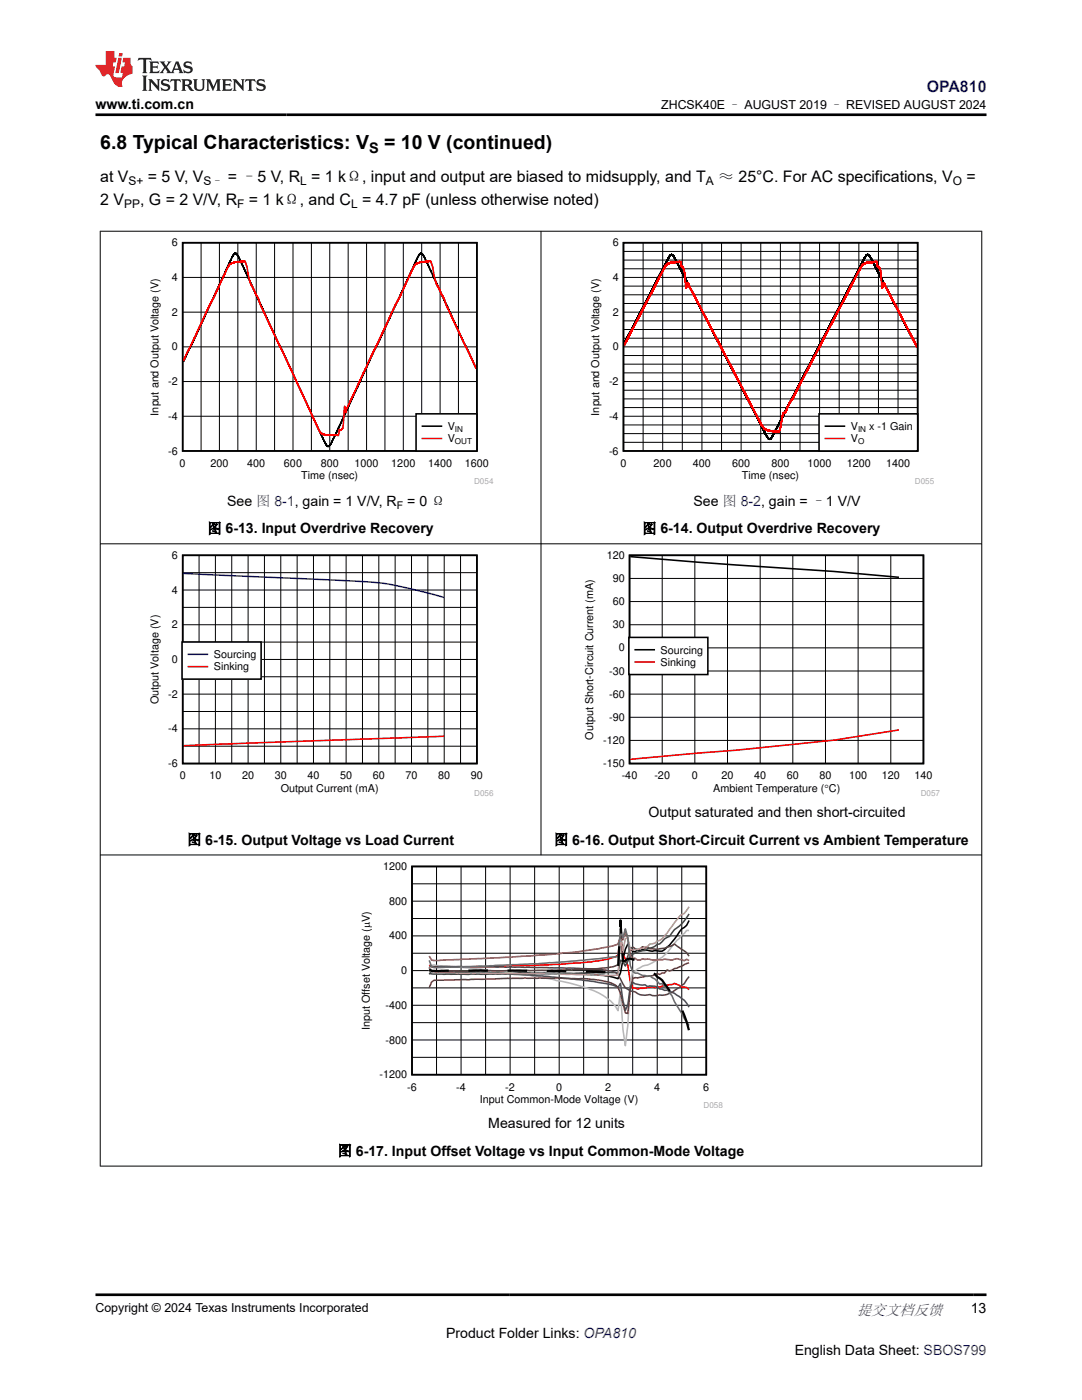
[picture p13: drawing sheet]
<svg xmlns="http://www.w3.org/2000/svg" width="216mm" height="279mm" viewBox="0 0 216 279" stroke-linecap="round" stroke-linejoin="round" font-family="sans-serif">
<defs><g id="words">
<g font-size="3.9">
<text x="20" y="29.8">6.8 Typical Characteristics: V</text>
<text x="76.7" y="29.8">= 10 V (continued)</text>
</g>
<text font-size="3.2" fill="#00f" x="184.9" y="18.3">OPA810</text>
<g font-size="3.2">
<text x="20" y="40.8">2 V</text>
<text x="20" y="36.3">at V</text>
<text x="27.9" y="40.8">, G = 2 V/V, R</text>
<text x="29.5" y="36.3">= 5 V, V</text>
<text x="45.5" y="36.3">= –5 V, R = 1 kΩ, input and output are biased to midsupply, and T</text>
<text x="49.7" y="40.8">= 1 kΩ, and C = 4.7 pF (unless otherwise noted)</text>
<text x="143.3" y="36.3">≈ 25°C. For AC specifications, V</text>
<text x="192.8" y="36.3">=</text>
</g>
<text font-size="3" fill="#00f" x="171" y="262.4">提交文档反馈</text>
<text font-size="2.9" x="73.6" y="30.6">S</text>
<g font-size="2.8">
<text x="19" y="21.7">www.ti.com.cn</text>
<text x="45.3" y="100.9">See 图 8-1, gain = 1 V/V, R</text>
<text x="81.3" y="100.9">= 0 Ω</text>
<text x="138.4" y="100.9">See 图 8-2, gain = –1 V/V</text>
<text x="41.4" y="106.4">图 6-13. Input Overdrive Recovery</text>
<text x="128.2" y="106.4">图 6-14. Output Overdrive Recovery</text>
<text x="129.4" y="163">Output saturated and then short-circuited</text>
<text x="37.3" y="168.5">图 6-15. Output Voltage vs Load Current</text>
<text x="110.6" y="168.5">图 6-16. Output Short-Circuit Current vs Ambient Temperature</text>
<text x="97.4" y="225.1">Measured for 12 units</text>
<text x="67.4" y="230.6">图 6-17. Input Offset Voltage vs Input Common-Mode Voltage</text>
<text x="193.7" y="262.1">13</text>
<text x="89" y="266.9">Product Folder Links: OPA810</text>
<text x="158.6" y="270.3">English Data Sheet: SBOS799</text>
</g>
<g font-size="2.5">
<text x="131.9" y="21.8">ZHCSK40E – AUGUST 2019 – REVISED AUGUST 2024</text>
<text x="19" y="261.8">Copyright © 2024 Texas Instruments Incorporated</text>
</g>
<g font-size="2.4">
<text x="24.8" y="41.5">PP</text>
<text x="25.6" y="36.9">S+</text>
<text x="40.6" y="36.9">S–</text>
<text x="47.3" y="41.5">F</text>
<text x="59.9" y="36.9">L</text>
<text x="70" y="41.5">L</text>
<text x="140.8" y="36.9">A</text>
<text x="190.1" y="36.9">O</text>
</g>
<g font-size="2.2">
<text x="34.3" y="49.1">6</text>
<text x="122.3" y="49.1">6</text>
<text x="34.3" y="56.1">4</text>
<text x="122.3" y="56.1">4</text>
<text x="34.3" y="63">2</text>
<text x="122.3" y="63">2</text>
<text x="34.3" y="69.9">0</text>
<text x="122.3" y="69.9">0</text>
<text x="33.6" y="76.9">-2</text>
<text x="121.5" y="76.9">-2</text>
<text x="31.6" y="82.9" transform="rotate(-90 31.6 82.9)">Input and Output Voltage (V)</text>
<text x="33.6" y="83.8">-4</text>
<text x="119.6" y="82.9" transform="rotate(-90 119.6 82.9)">Input and Output Voltage (V)</text>
<text x="121.5" y="83.8">-4</text>
<text x="89.4" y="85.8">V</text>
<text x="89.4" y="88.3">V</text>
<text x="169.8" y="85.8">V</text>
<text x="169.8" y="88.3">V</text>
<text x="173.4" y="85.8">x -1 Gain</text>
<text x="33.6" y="90.7">-6</text>
<text x="35.8" y="93.2">0</text>
<text x="42" y="93.2">200</text>
<text x="49.3" y="93.2">400</text>
<text x="56.7" y="93.2">600</text>
<text x="60.1" y="95.6">Time (nsec)</text>
<text x="64" y="93.2">800</text>
<text x="70.7" y="93.2">1000</text>
<text x="78.1" y="93.2">1200</text>
<text x="85.4" y="93.2">1400</text>
<text x="92.8" y="93.2">1600</text>
<text x="121.5" y="90.7">-6</text>
<text x="123.8" y="93.2">0</text>
<text x="130.4" y="93.2">200</text>
<text x="138.3" y="93.2">400</text>
<text x="146.1" y="93.2">600</text>
<text x="148" y="95.6">Time (nsec)</text>
<text x="153.9" y="93.2">800</text>
<text x="161.1" y="93.2">1000</text>
<text x="169" y="93.2">1200</text>
<text x="176.8" y="93.2">1400</text>
<text x="34.3" y="111.5">6</text>
<text x="121.1" y="111.5">120</text>
<text x="34.3" y="118.5">4</text>
<text x="122.3" y="116.1">90</text>
<text x="34.3" y="125.4">2</text>
<text x="122.3" y="125.4">30</text>
<text x="122.3" y="120.8">60</text>
<text x="42.7" y="131.3">Sourcing</text>
<text x="123.5" y="130">0</text>
<text x="131.8" y="130.4">Sourcing</text>
<text x="34.3" y="132.3">0</text>
<text x="42.7" y="133.8">Sinking</text>
<text x="121.5" y="134.6">-30</text>
<text x="131.8" y="132.9">Sinking</text>
<text x="31.6" y="140.5" transform="rotate(-90 31.6 140.5)">Output Voltage (V)</text>
<text x="33.6" y="139.2">-2</text>
<text x="121.5" y="143.9">-90</text>
<text x="121.5" y="139.2">-60</text>
<text x="33.6" y="146.2">-4</text>
<text x="118.4" y="147.6" transform="rotate(-90 118.4 147.6)">Output Short-Circuit Current (mA)</text>
<text x="120.3" y="148.5">-120</text>
<text x="33.6" y="153.1">-6</text>
<text x="35.9" y="155.6">0</text>
<text x="41.8" y="155.6">10</text>
<text x="48.3" y="155.6">20</text>
<text x="54.8" y="155.6">30</text>
<text x="61.3" y="155.6">40</text>
<text x="67.9" y="155.6">50</text>
<text x="74.4" y="155.6">60</text>
<text x="80.9" y="155.6">70</text>
<text x="87.4" y="155.6">80</text>
<text x="94" y="155.6">90</text>
<text x="120.3" y="153.1">-150</text>
<text x="124.1" y="155.6">-40</text>
<text x="130.6" y="155.6">-20</text>
<text x="138" y="155.6">0</text>
<text x="144" y="155.6">20</text>
<text x="150.5" y="155.6">40</text>
<text x="157" y="155.6">60</text>
<text x="163.5" y="155.6">80</text>
<text x="169.4" y="155.6">100</text>
<text x="175.9" y="155.6">120</text>
<text x="182.5" y="155.6">140</text>
<text x="56" y="158">Output Current (mA)</text>
<text x="142.3" y="158">Ambient Temperature (qC)</text>
<text x="76.5" y="173.6">1200</text>
<text x="77.7" y="180.6">800</text>
<text x="77.7" y="187.5">400</text>
<text x="80.1" y="194.4">0</text>
<text x="76.9" y="201.3">-400</text>
<text x="73.8" y="205.6" transform="rotate(-90 73.8 205.6)">Input Offset Voltage (PV)</text>
<text x="76.9" y="208.3">-800</text>
<text x="75.7" y="215.2">-1200</text>
<text x="81.3" y="217.6">-6</text>
<text x="91" y="217.6">-4</text>
<text x="95.7" y="220.1">Input Common-Mode Voltage (V)</text>
<text x="100.8" y="217.6">-2</text>
<text x="111" y="217.6">0</text>
<text x="120.8" y="217.6">2</text>
<text x="130.5" y="217.6">4</text>
<text x="140.3" y="217.6">6</text>
</g>
<text font-size="2.1" x="79.2" y="101.5">F</text>
<g font-size="1.6">
<text x="90.8" y="86.2">IN</text>
<text x="90.8" y="88.6">OUT</text>
<text x="171.2" y="86.2">IN</text>
<text x="171.2" y="88.6">O</text>
</g>
<g font-size="1.6" fill="#a8a8a8">
<text x="94.6" y="96.6">D054</text>
<text x="182.6" y="96.6">D055</text>
<text x="94.6" y="159">D056</text>
<text x="183.7" y="159">D057</text>
<text x="140.4" y="221">D058</text>
</g>
</g></defs>
<path d="M36.5 48.4h58.7v41.6h-58.7zM36.6 72.2l9.3-20.1 .8-1.4 .4-.1 .5 .7 1 2.1 15.5 33.5 1 1.9 .3 .3h.2l.5-.6 1.2-2.5 15.7-33.9 .7-1.4 .4-.2 .5 .7 .6 1.2 9.8 21.1" fill="none" stroke="#000" stroke-width=".31"/>
<g fill="none" stroke="#000" stroke-width=".2">
<path d="M36.5 55.4h58.7M40.1 48.4v41.6M43.8 48.4v41.6M47.5 48.4v41.6M51.1 48.4v41.6M54.8 48.4v41.6M58.5 48.4v41.6M62.1 48.4v41.6M65.8 48.4v41.6M69.5 48.4v41.6M73.1 48.4v41.6M76.8 48.4v41.6"/>
<path d="M80.5 48.4v41.6M84.1 48.4v41.6M87.8 48.4v41.6M91.5 48.4v41.6M36.5 76.1h58.7M36.5 69.2h58.7M36.5 62.3h58.7M36.5 83.1h58.7"/>
</g>
<path d="M36.6 72l9-18.9 .4-.5 .5-.2 2.4-.3 .3 1 .4 2.2 .5 1.5 1.4 2.7 .6 1.7 11.5 24.6 .4 .6 .6 .3 2.9 .2 .2-1.2 .1 .2 .3-.1 .3-.5 .4-4.2 .2 1.2 .3-1 9.7-20.6 .9-1.5 2.5-5.6 .5-.9 .4-.2 1-.3 1.6-.1 .4 1 .8 3.6 1.4 2.6 .7 1.9 5.8 12.3" fill="none" stroke="#f00" stroke-width=".31"/>
<path d="M83 82.6h12.1v7.4h-12.1z" fill-rule="evenodd" fill="#fff"/>
<path d="M124.4 48.4h58.7v41.6h-58.7zM124.6 68.5l8.5-16.5 .6-1 .4-.2 .6 .8 .9 1.9v-.2l8.4 16.3v-.3v.3v-.1l8.8 17.2v-.1l.4 .9v-.2l.4 .4 .1-.2v.1l.1-.1v.1l.3-.5v.1l.3-.7v.2l17.8-34.7v.1l.5-.9 .4-.4v.1v-.1l.3 .3v-.2l.6 .9 9 17.5M83 82.6h12.1v7.4h-12.1zM84.3 85.1h3.8" fill="none" stroke="#000" stroke-width=".31"/>
<path d="M124.6 68.9l8.2-15.8 .6-.6v.1l.1-.1 .1 .1 .1-.2 .1 .1v-.1v.1l.3-.2v.1v-.1l.1 .1v-.1v.2l.1-.2 .1 .1 .1-.1v.1l.2-.1 .1 .1v-.1v.1l.2-.2 .1 .2v-.2l.1 .2 .1-.2v.2v-.2l.1 .2 .1-.2 .1 .1v-.1v.1l.2-.1 .2 1h.1l.2 .2 .2 .6 .4 3.5 .3-1.1 .5 1.2 1.8 3.1 1.9 3.8v-.1l2.6 5.2v-.4v.3l7.9 15.3 .5 .7v-.1l.5 .4 .1-.1 .1 .2v-.1l.3 .2 .1-.1v.1l.1-.1 .1 .2 .1-.2v.2l.2-.1 .1 .1 .1-.1v.1l.1-.2v.2l.2-.1v.1l.2-.1 .1 .1v-.1l.1 .1v-.1l.1 .2 .1-.2 .2 .2 .1-.1v.1l.4-1.1v.1l.5-2.8v.1l.1-.2 .2 .1 .1-.3v.2l.9-2.1 .6-.7v.1l.5-1.3 .1 .1 12.6-24.4 .9-1.4 .1 .1 .1-.2v.2l.3-.3 .1 .1v-.2l.1 .2v-.1h.3l.1-.1v.1l.1-.1 .1 .1v-.2v.2l.2-.2 .1 .2v-.2v.2v-.2l.2 .2v-.1v.1l.3-.2v.1v-.1l.1 .1v-.1l.1 .1 .1-.1v.1l.1-.1 .1 .1 .2 .8 .2 .3 .1-.1 .3 .5 .3 3.7 .4-1.1 .4 1 1.9 3.5v-.1l4.3 8.4M84.3 87.5h3.8" fill="none" stroke="#f00" stroke-width=".31"/>
<g fill="none" stroke="#000" stroke-width=".2">
<path d="M124.4 58.8h58.7M124.4 57.1h58.7M124.4 55.4h58.7M124.4 53.6h58.7M124.4 51.9h58.7M124.4 50.2h58.7M128.3 48.4v41.6M132.2 48.4v41.6M136.1 48.4v41.6M140.1 48.4v41.6M144 48.4v41.6M147.9 48.4v41.6"/>
<path d="M151.8 48.4v41.6M155.7 48.4v41.6M159.6 48.4v41.6M163.5 48.4v41.6M167.5 48.4v41.6M171.4 48.4v41.6M175.3 48.4v41.6M179.2 48.4v41.6M124.4 79.6h58.7M124.4 77.9h58.7M124.4 76.1h58.7M124.4 74.4h58.7"/>
<path d="M124.4 72.7h58.7M124.4 71h58.7M124.4 69.2h58.7M124.4 67.5h58.7M124.4 65.8h58.7M124.4 64h58.7M124.4 62.3h58.7M124.4 60.6h58.7M124.4 88.3h58.7M124.4 86.5h58.7M124.4 84.8h58.7M124.4 83.1h58.7"/>
<path d="M124.4 81.3h58.7"/>
</g>
<path d="M163.4 82.6h19.7v7.4h-19.7z" fill-rule="evenodd" fill="#fff"/>
<path d="M163.4 82.6h19.7v7.4h-19.7zM164.7 85.1h3.8M36.5 110.8h58.7v41.6h-58.7z" fill="none" stroke="#000" stroke-width=".31"/>
<path d="M164.7 87.5h3.8M88.6 146.9l-52 1.9" fill="none" stroke="#f00" stroke-width=".31"/>
<g fill="none" stroke="#000" stroke-width=".2">
<path d="M36.5 117.8h58.7M36.5 114.3h58.7M39.7 110.8v41.6M43 110.8v41.6M46.2 110.8v41.6M49.5 110.8v41.6M52.8 110.8v41.6M56 110.8v41.6M59.3 110.8v41.6M62.6 110.8v41.6M65.8 110.8v41.6M69.1 110.8v41.6"/>
<path d="M72.3 110.8v41.6M75.6 110.8v41.6M78.8 110.8v41.6M82.1 110.8v41.6M85.4 110.8v41.6M88.6 110.8v41.6M91.9 110.8v41.6M36.5 138.5h58.7M36.5 135.1h58.7M36.5 131.6h58.7M36.5 128.1h58.7M36.5 124.7h58.7"/>
<path d="M36.5 121.2h58.7M36.5 148.9h58.7M36.5 145.5h58.7M36.5 142h58.7"/>
</g>
<path d="M36.6 114.4l31.2 1.4a61.7 61.7 0 0 1 18.2 2.7l2.6 .7" fill="none" stroke="#00f" stroke-width=".31"/>
<path d="M36.3 128.1h15.8v7.4h-15.8z" fill-rule="evenodd" fill="#fff"/>
<path d="M125.6 110.8h58.7v41.6h-58.7zM125.8 111.1l13.5 1.1 27 1.8 13.1 1.2M36.3 128.1h15.8v7.4h-15.8z" fill="none" stroke="#000" stroke-width=".31"/>
<path d="M37.6 130.6h3.8" fill="none" stroke="#00f" stroke-width=".31"/>
<path d="M37.6 133h3.8M179.4 145.7l-13.1 2-19.5 2-21 1.8" fill="none" stroke="#f00" stroke-width=".31"/>
<g fill="none" stroke="#000" stroke-width=".2">
<path d="M125.6 115.4h58.7M132.1 110.8v41.6M138.6 110.8v41.6M145.2 110.8v41.6M151.7 110.8v41.6M158.2 110.8v41.6M164.7 110.8v41.6M171.2 110.8v41.6M177.7 110.8v41.6M125.6 138.5h58.7M125.6 133.9h58.7M125.6 129.3h58.7"/>
<path d="M125.6 124.7h58.7M125.6 120.1h58.7M125.6 147.8h58.7M125.6 143.1h58.7"/>
</g>
<path d="M125.5 127.2h15.7v7.4h-15.7z" fill-rule="evenodd" fill="#fff"/>
<path d="M125.5 127.2h15.7v7.4h-15.7zM126.7 129.7h3.8M82.2 172.9h58.7v41.6h-58.7zM137.5 183.7l-.5 1-1 .7a15.7 15.7 0 0 1-3.9 4.4l-1.4-.1-.5 .1-2-.3-.5 .3-.5-.3-.5 .5-.5-.1-.4-.5-.5-1-.5 1-1 4.7-.5 1.2a20.6 20.6 0 0 0-6.3-.9l-5.4-.2-25-.1-.5-.2-.5-.8" fill="none" stroke="#000" stroke-width=".31"/>
<path d="M126.7 132.1h3.8M85.6 192.6a2.84 2.84 0 0 0 2.5 .4l17.1-.3 8.3-.4a33.2 33.2 0 0 0 9.3-1.4l.5-.3 .5-3.8 .5 3.7 1 2.1 .5 3.3 .4 1.3 1 .2 3-.5 .5 .2 1.9-.5 1.5-.1 .5-.3 .9 .4 .5 .4 1 .1 .5 .4" fill="none" stroke="#f00" stroke-width=".31"/>
<g fill="none" stroke="#000" stroke-width=".2">
<path d="M19.9 46.1h176.1M20 46.1v186.7M107.9 46.1v124.6M195.9 46.1v186.7M19.9 108.5h176.1M19.9 170.6h176.1M82.2 179.8h58.7M82.2 176.4h58.7M87.1 172.9v41.6M92 172.9v41.6M96.9 172.9v41.6M101.8 172.9v41.6"/>
<path d="M106.7 172.9v41.6M111.6 172.9v41.6M116.5 172.9v41.6M121.4 172.9v41.6M126.2 172.9v41.6M131.1 172.9v41.6M136 172.9v41.6M82.2 197.2h58.7M82.2 193.7h58.7M82.2 190.2h58.7M82.2 186.8h58.7M82.2 183.3h58.7"/>
<path d="M82.2 211h58.7M82.2 207.6h58.7M82.2 204.1h58.7M82.2 200.6h58.7M19.9 232.7h176.1"/>
</g>
<path d="M137.5 185.7h-.5l-.5 .6-.5 .3-.5 .7-.9 1a9.5 9.5 0 0 1-4.4 3.8l-1 .5a3.8 3.8 0 0 0-2.5 1.2l-.5 .1-.4 2.2-.5 8.5-.5 4.1-.5-3.3-.5-7.5-.5 3.8a10.7 10.7 0 0 0-6.3-4.5l-3.5-1-5.4-1.1-5.3-.9-6.9-.8-9.3-.8-.5 .1-.5 1.1" fill="none" stroke="#b8b8b8" stroke-width=".31"/>
<path d="M85.6 194.5l.5-.7 .5-.1 3.9 .1 15.2 .8 9.3 .9a48 48 0 0 1 7.8 1.3l.5 .3 .5-.8 .5 3.4 .5 1.9 .5-1 .5-3.7 .4-.9 .5 .3 1 .3 1-.1 .5 .4 .5-.1a2.36 2.36 0 0 1 1.9 .6l1 .2h.5a11.1 11.1 0 0 1 3.9 2.6l.5 .8" fill="none" stroke="#295c75" stroke-width=".31"/>
<path d="M137.5 182.4l-1 1.4-1 1a4.5 4.5 0 0 0-1.9 2.1l-1 .5-1 1-.5 .1a3.1 3.1 0 0 1-1.9 .8l-.5 .4-1.5 .3a2.47 2.47 0 0 0-1.9 1.9l-.5 .9-.5-.9-.5-.3-.5 2.5-29.8 .4-6.9-.1-1-.2" fill="none" stroke="#286b48" stroke-width=".31"/>
<path d="M85.6 190.8l.5 .8 1.5 .1 14.2-.6 13.7-1.2a45.4 45.4 0 0 0 7.8-1.5l.5-1.5 .5 .7 .5-1.7 .5 1.4 .5 3.3 .4 .7h.5l.5 .3h.5l.5-.2 .5 .1 .5-.1a3 3 0 0 0 1.9 .1l1 .1 .5-.2 1.5 .2 1-.3 1.4 .4 .5-.3 .5 .3" fill="none" stroke="#9d3939" stroke-width=".31"/>
<path d="M85.6 192.7l1 .2 17.1 .1 10.8 .2 4.4 .3a10.7 10.7 0 0 1 3.9 .6l.5 .4 1 1.9a3.1 3.1 0 0 0 2.4 1.5 3.2 3.2 0 0 0 3 .6 2.6 2.6 0 0 0 1.9 .1 4.3 4.3 0 0 0 3.5-1.2l1.4-1.1 1-1.4" fill="none" stroke="#68275f" stroke-width=".31"/>
<path d="M137.5 190.8a5.3 5.3 0 0 0-2-1.7l-.9-.7a7.9 7.9 0 0 1-4.9 .9l-.5-.3-.5 .2-.5-.3a1.14 1.14 0 0 1-2 .1l-.4 .4-1 2.7-.5-.5-.5-6.3-.5 7.2a15.2 15.2 0 0 1-4.9 .9l-8.8 .3-17.6 .1-5.9-.1-.5 .2" fill="none" stroke="#6b5028" stroke-width=".31"/>
<path d="M137.5 192.2l-2.4 1-.5 .1-.5 .3-.5 .2-.5-.2-.5 .6h-.5l-.5 .3-.5-.2a3.1 3.1 0 0 1-1.9 .5l-2 .4-.5-.1-.5 .2-.4 2.3-.5 4.7-.5-.2-1-3.9a2.83 2.83 0 0 0-2.4-2.2 31.4 31.4 0 0 0-8.4-.7l-8.3-.1-18.1 .4-.5 .4-.5 1.2" fill="none" stroke="#83461f" stroke-width=".31"/>
<path d="M137.5 181l-1 1.3a3.9 3.9 0 0 0-1.9 1.9l-2.5 3.2-1 .4-.4 .4-1 .2-.5 .5-2 .6-1 .1-.4-.1-.5-2.3-.5 .1-.5 2.4-.5-2.2-.5 7.1-2.4 .1-14.7-.4-19.6-.2-.5-.1-.5-.9" fill="none" stroke="#b1ae67" stroke-width=".31"/>
<path d="M85.6 191.7l.5 1.2 1 .2 20.1-.7 9.3-.7 6.8-.8 .5-5.5 .5 1.8 .5-1.8 .5 1.8 .5 5.5 .4 1.2 .5 .3h.5l1 .5 1 .2 .5-.1a5 5 0 0 1 1.9 1.6l.5-.1 .5 .6 .5 .3 1 1.5 .5 1.2 1.9 3.3 1 1.5" fill="none" stroke="#6c6c6c" stroke-width=".31"/>
<path d="M85.6 193.5l.5 .3 3.4-.1M97.4 193.7h-3.9M101.3 193.7h3.9M109.1 193.8h3.9M116.9 193.9l3.9 .1M123.6 188.9l-.2 3.9M123.7 185l.1-1.3 .2 2.6M124.2 190.2l.1 1.6 .5-.1a1.44 1.44 0 0 1 1.8-.1M130.4 194.3l1.7 1.3 1.6 2.2M136.2 201.7l.8 2.2 .5 1.7" fill="none" stroke="#000" stroke-width=".45"/>
<path d="M27.7 11.6l-.2 .5 .5-.2h.6v.1v2.2l-.2 .4h1l-.2-.4v-2.2v-.1h.5l.5 .2-.1-.5zM29.8 12.3l.2 .4v1.5l-.2 .4h1.9l.1-.6a1.08 1.08 0 0 1-1.3 .2v-.7h.6l.4 .2v-.7l-.4 .2h-.6v-.5l.2-.2a1 1 0 0 1 1 .3l-.1-.5zM31.8 12.3l1 1.1-1 1.2h.9l-.2-.2 .4-.8 .5 .8-.2 .2h1.6l-.2-.2 .1-.5h1l.1 .5-.1 .2h.9l-.2-.3-.8-2h-.5l-1 2.2-.8-1.1 .9-1.1h-.8l.2 .2-.5 .6-.3-.6 .1-.2zM35.2 12.7l.4 1h-.8zM36.8 12.4a.65 .65 0 0 0-.2 .7 .65 .65 0 0 0 .6 .5l.7 .1 .1 .3a.79 .79 0 0 1-.7 .4 .79 .79 0 0 1-.7-.5l.1 .7 .2-.1a.93 .93 0 0 0 1.1 .1 .93 .93 0 0 0 .4-1 1.46 1.46 0 0 0-1.2-.6l-.1-.3a1.09 1.09 0 0 1 1.2 .2l-.2-.6-.1 .1-.6-.2zM28.4 15.1l.2 .4v2.2l-.2 .4h1l-.2-.4v-2.2l.2-.4zM29.6 15.8l.2 .4v1.5l-.2 .4h.8l-.3-.4v-1.3l1.7 1.8v-2l.2-.4h-.8l.2 .2 .1 1.1-1.2-1.3zM32.3 15.9a.65 .65 0 0 0-.2 .8 .65 .65 0 0 0 .7 .4l.6 .2 .1 .2a.79 .79 0 0 1-.7 .4 .79 .79 0 0 1-.7-.5l.1 .7 .2-.1a.93 .93 0 0 0 1.1 .1 .93 .93 0 0 0 .4-.9 1.46 1.46 0 0 0-1.2-.6l-.1-.4a1.09 1.09 0 0 1 1.2 .2l-.2-.6-.1 .1-.6-.1zM34.1 15.8l-.1 .6a.63 .63 0 0 1 .7-.3l.1 1.6-.3 .4h1l-.2-.4v-1.6a.66 .66 0 0 1 .8 .3l-.1-.6zM36.2 15.8l.2 .4v1.5l-.2 .4h.9l-.2-.2v-.7h.5l.1 .2a.79 .79 0 0 0 1.2 .6l-1-.9a.61 .61 0 0 0 .6-.6 .61 .61 0 0 0-.5-.7zM36.9 16.1h.2a.47 .47 0 0 1 .5 .1 .47 .47 0 0 1 .1 .5l-.2 .1-.6 .1zM38.5 15.8l.2 .2a2.27 2.27 0 0 0 .4 2 1.04 1.04 0 0 0 1.7-.7v-1.3l.2-.2h-.8l.2 .4v1.1a.6 .6 0 0 1-.6 .6 .6 .6 0 0 1-.6-.6v-1.1l.3-.4zM41.1 15.8l.2 .4v1.5l-.2 .4h.7l-.2-.4v-1.4l.9 1.9 .8-1.9v1.4l-.2 .4h1l-.3-.4v-1.5l.3-.4h-.8l-.7 1.5-.7-1.5zM44.3 15.8l.2 .4v1.5l-.2 .4h1.9l.1-.6a1.09 1.09 0 0 1-1.3 .2v-.7h.6l.4 .2v-.6l-.4 .2h-.6v-.6l.2-.1a1.01 1.01 0 0 1 1 .3l-.1-.6zM46.4 15.8l.3 .4v1.5l-.3 .4h.8l-.2-.4v-1.3l1.6 1.8v-2l.2-.4h-.7l.2 .2v1.1l-1.2-1.3zM49 15.8l-.1 .6a.63 .63 0 0 1 .8-.3v1.6l-.3 .4h1l-.2-.4v-1.6a.66 .66 0 0 1 .8 .3l-.1-.6zM51.4 15.9a.65 .65 0 0 0-.2 .8 .65 .65 0 0 0 .6 .4l.6 .2 .2 .2a.79 .79 0 0 1-.8 .4 .79 .79 0 0 1-.6-.5l.1 .7 .2-.1a.93 .93 0 0 0 1 .1 .93 .93 0 0 0 .5-.9 1.46 1.46 0 0 0-1.3-.6l-.1-.4a1.09 1.09 0 0 1 1.3 .2l-.2-.6-.2 .1-.5-.1z" fill="#231f20"/>
<path d="M21.1 10.2v2.8h-2.1l.1 .3 .9 1a.95 .95 0 0 0 .9 .9 .59 .59 0 0 1 .6-.4 .59 .59 0 0 1 .5 .4l.4 .7a1.59 1.59 0 0 0 2.1 1.4 1.61 1.61 0 0 1 1-2.3l1-.3-.1-1.5a1.59 1.59 0 0 1-.4-1.7h-1.4l-.2 .9h.5l-.1 .9h-.5l-.2 1v.2l.4 .1-.2 .9h-.6a.73 .73 0 0 1-1.1-.7l.3-1.5h-.5l.2-.9h.5l.2-.9h-.5v-1.3zM23.6 11.5l-.6 3.1h.7l.6-3.1zM23.8 10.6l-.1 .6h.7l.1-.6z" fill="#ed1c24"/>
<path d="M19 22.9h177.8M19 258.4h177.8" fill="none" stroke="#000" stroke-width=".53"/>
<use href="#words"/>
</svg>
